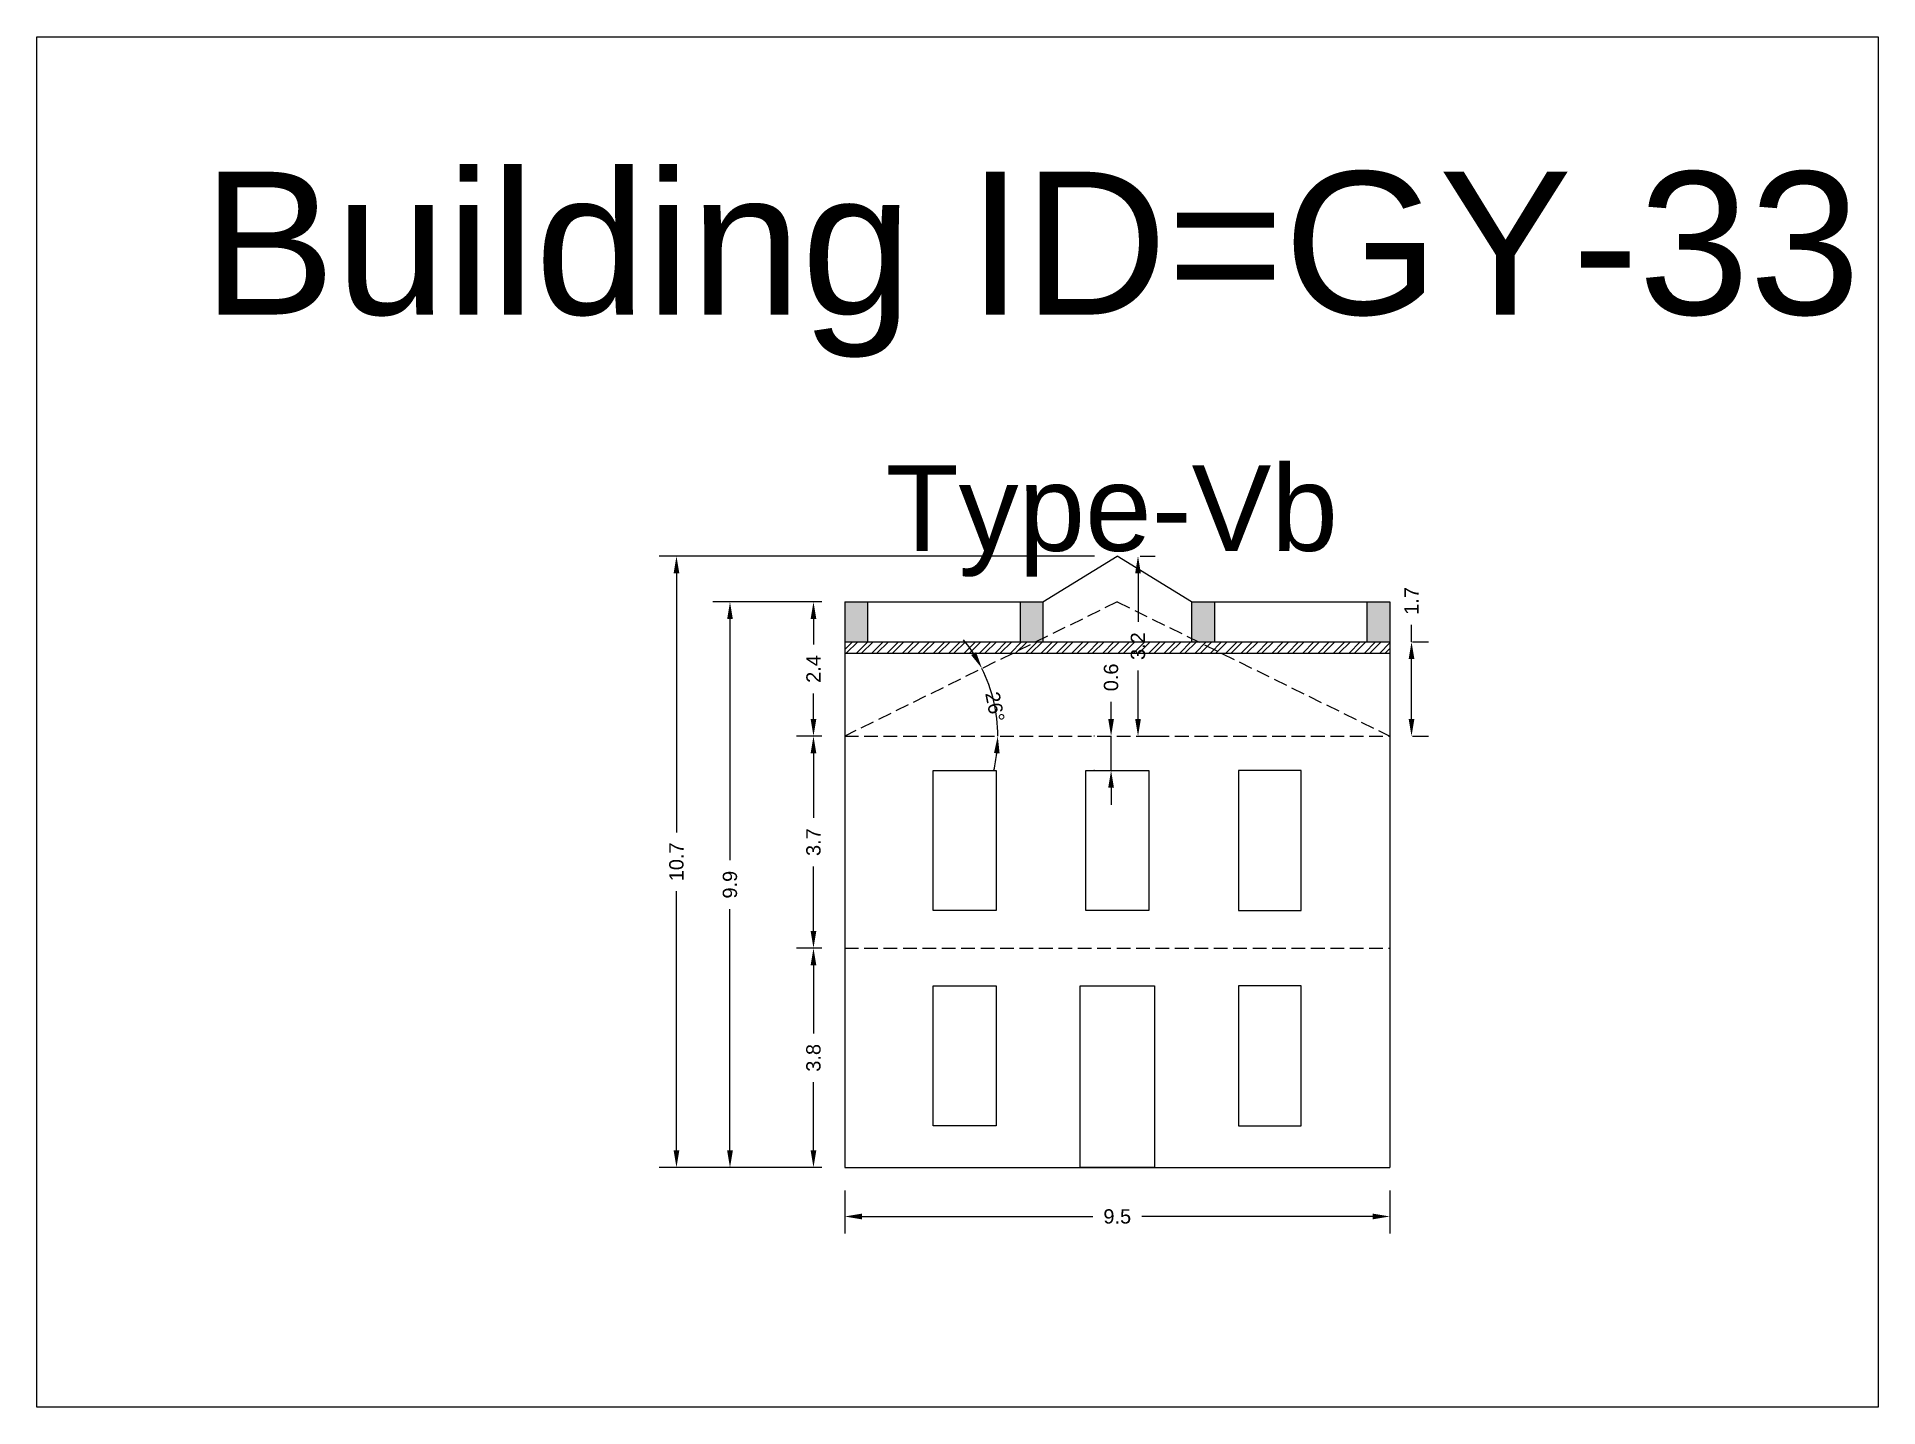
# Model space of a CAD drawing. Header units: metres. Extents: x 3416649 to 3417076, y -6712857 to -6712690.
# Drawn here: x 3416736.7 to 3416768.93, y -6712822.69 to -6712798.71 of the extents above; entities that cross this region are included whole.
import ezdxf

# ---------------------------------------------------------------- set-up
doc = ezdxf.new("R2010")
doc.units = ezdxf.units.M
doc.linetypes.add('ACAD_ISO02W100', pattern=[15, 12, -3])
doc.layers.add('Dotted', color=7, linetype='ACAD_ISO02W100', plot=False)
doc.styles.get("Standard").update_dxf_attribs({"font": 'arial.ttf'})
doc.dimstyles.new('ISO-25', dxfattribs={"dimtxt": 0.25, "dimasz": 0.3, "dimexe": 0.3, "dimexo": 0.4, "dimgap": 0.2, "dimtad": 0, "dimdec": 1, "dimdsep": 46, "dimtxsty": 'Standard', "dimcen": 2.5, "dimadec": 0, "dimazin": 0, "dimtfac": 1, "dimtdec": 1, "dimtmove": 0, "dimatfit": 3, "dimfxl": 1, "dimarcsym": 0})

# ---------------------------------------------------------------- blocks, each defined once
blk = doc.blocks.new('*D231')
at = {"color": 0, "lineweight": -2, "transparency": 16777216}
for p, q in [((3416750.444, -6712814.657), (3416749.997, -6712814.657)), ((3416750.297, -6712814.957), (3416750.297, -6712816.149)), ((3416750.297, -6712818.197), (3416750.297, -6712817.005)), ((3416750.444, -6712818.497), (3416749.997, -6712818.497))]:
    blk.add_line(p, q, dxfattribs=at)
at = {"color": 0, "transparency": 16777216}
for points in [[(3416750.247, -6712814.957), (3416750.347, -6712814.957), (3416750.297, -6712814.657)], [(3416750.247, -6712818.197), (3416750.347, -6712818.197), (3416750.297, -6712818.497)]]:
    blk.add_solid(points, dxfattribs=at)
at = {"layer": 'Defpoints', "color": 0, "transparency": 16777216}
for p in [(3416750.297, -6712814.657), (3416750.844, -6712814.657), (3416750.844, -6712818.497)]:
    blk.add_point(p, dxfattribs=at)
at = {"color": 0, "transparency": 16777216, "insert": (3416750.297, -6712816.577), "char_height": 0.25, "attachment_point": 5, "rotation": 90}
blk.add_mtext('3.8', dxfattribs=at)
blk = doc.blocks.new('*D232')
at = {"color": 0, "lineweight": -2, "transparency": 16777216}
for p, q in [((3416750.444, -6712810.947), (3416749.997, -6712810.947)), ((3416750.297, -6712811.247), (3416750.297, -6712812.374)), ((3416750.297, -6712814.357), (3416750.297, -6712813.229)), ((3416750.444, -6712814.657), (3416749.997, -6712814.657))]:
    blk.add_line(p, q, dxfattribs=at)
at = {"color": 0, "transparency": 16777216}
for points in [[(3416750.247, -6712811.247), (3416750.347, -6712811.247), (3416750.297, -6712810.947)], [(3416750.247, -6712814.357), (3416750.347, -6712814.357), (3416750.297, -6712814.657)]]:
    blk.add_solid(points, dxfattribs=at)
at = {"layer": 'Defpoints', "color": 0, "transparency": 16777216}
for p in [(3416750.297, -6712810.947), (3416750.844, -6712810.947), (3416750.844, -6712814.657)]:
    blk.add_point(p, dxfattribs=at)
at = {"color": 0, "transparency": 16777216, "insert": (3416750.297, -6712812.802), "char_height": 0.25, "attachment_point": 5, "rotation": 90}
blk.add_mtext('3.7', dxfattribs=at)
blk = doc.blocks.new('*D233')
at = {"color": 0, "lineweight": -2, "transparency": 16777216}
for p, q in [((3416750.444, -6712808.597), (3416749.997, -6712808.597)), ((3416750.297, -6712808.897), (3416750.297, -6712809.343)), ((3416750.297, -6712810.647), (3416750.297, -6712810.201)), ((3416750.444, -6712810.947), (3416749.997, -6712810.947))]:
    blk.add_line(p, q, dxfattribs=at)
at = {"color": 0, "transparency": 16777216}
for points in [[(3416750.247, -6712808.897), (3416750.347, -6712808.897), (3416750.297, -6712808.597)], [(3416750.247, -6712810.647), (3416750.347, -6712810.647), (3416750.297, -6712810.947)]]:
    blk.add_solid(points, dxfattribs=at)
at = {"layer": 'Defpoints', "color": 0, "transparency": 16777216}
for p in [(3416750.297, -6712808.597), (3416750.844, -6712808.597), (3416750.844, -6712810.947)]:
    blk.add_point(p, dxfattribs=at)
at = {"color": 0, "transparency": 16777216, "insert": (3416750.297, -6712809.772), "char_height": 0.25, "attachment_point": 5, "rotation": 90}
blk.add_mtext('2.4', dxfattribs=at)
blk = doc.blocks.new('*D234')
at = {"color": 0, "lineweight": -2, "transparency": 16777216}
for p, q in [((3416755.506, -6712810.647), (3416755.506, -6712810.347)), ((3416755.214, -6712810.947), (3416755.206, -6712810.947)), ((3416755.506, -6712811.547), (3416755.506, -6712810.947)), ((3416755.214, -6712811.547), (3416755.206, -6712811.547)), ((3416755.506, -6712811.847), (3416755.506, -6712812.147))]:
    blk.add_line(p, q, dxfattribs=at)
at = {"color": 0, "transparency": 16777216}
for points in [[(3416755.456, -6712810.647), (3416755.556, -6712810.647), (3416755.506, -6712810.947)], [(3416755.456, -6712811.847), (3416755.556, -6712811.847), (3416755.506, -6712811.547)]]:
    blk.add_solid(points, dxfattribs=at)
at = {"layer": 'Defpoints', "color": 0, "transparency": 16777216}
for p in [(3416755.506, -6712810.947), (3416755.614, -6712810.947), (3416755.614, -6712811.547)]:
    blk.add_point(p, dxfattribs=at)
at = {"color": 0, "transparency": 16777216, "insert": (3416755.506, -6712809.919), "char_height": 0.25, "attachment_point": 5, "rotation": 90}
blk.add_mtext('0.6', dxfattribs=at)
blk = doc.blocks.new('*D235')
at = {"color": 0, "lineweight": -2, "transparency": 16777216}
for p, q in [((3416756.014, -6712807.797), (3416756.277, -6712807.797)), ((3416755.977, -6712808.097), (3416755.977, -6712808.946)), ((3416755.977, -6712810.647), (3416755.977, -6712809.798)), ((3416756.014, -6712810.947), (3416756.277, -6712810.947))]:
    blk.add_line(p, q, dxfattribs=at)
at = {"color": 0, "transparency": 16777216}
for points in [[(3416755.927, -6712808.097), (3416756.027, -6712808.097), (3416755.977, -6712807.797)], [(3416755.927, -6712810.647), (3416756.027, -6712810.647), (3416755.977, -6712810.947)]]:
    blk.add_solid(points, dxfattribs=at)
at = {"layer": 'Defpoints', "color": 0, "transparency": 16777216}
for p in [(3416755.614, -6712807.797), (3416755.614, -6712810.947), (3416755.977, -6712810.947)]:
    blk.add_point(p, dxfattribs=at)
at = {"color": 0, "transparency": 16777216, "insert": (3416755.977, -6712809.372), "char_height": 0.25, "attachment_point": 5, "rotation": 90}
blk.add_mtext('3.2', dxfattribs=at)
blk = doc.blocks.new('*D236')
at = {"color": 0, "lineweight": -2, "transparency": 16777216}
for p, q in [((3416760.764, -6712809.297), (3416760.764, -6712808.997)), ((3416760.784, -6712809.297), (3416761.064, -6712809.297)), ((3416760.764, -6712810.647), (3416760.764, -6712809.597)), ((3416760.784, -6712810.947), (3416761.064, -6712810.947))]:
    blk.add_line(p, q, dxfattribs=at)
at = {"color": 0, "transparency": 16777216}
for points in [[(3416760.714, -6712809.597), (3416760.814, -6712809.597), (3416760.764, -6712809.297)], [(3416760.714, -6712810.647), (3416760.814, -6712810.647), (3416760.764, -6712810.947)]]:
    blk.add_solid(points, dxfattribs=at)
at = {"layer": 'Defpoints', "color": 0, "transparency": 16777216}
for p in [(3416760.384, -6712809.297), (3416760.764, -6712809.297), (3416760.384, -6712810.947)]:
    blk.add_point(p, dxfattribs=at)
at = {"color": 0, "transparency": 16777216, "insert": (3416760.764, -6712808.581), "char_height": 0.25, "attachment_point": 5, "rotation": 90}
blk.add_mtext('1.7', dxfattribs=at)
blk = doc.blocks.new('*D237')
at = {"color": 0, "lineweight": -2, "transparency": 16777216}
for p, q in [((3416750.844, -6712818.897), (3416750.844, -6712819.653)), ((3416760.384, -6712818.897), (3416760.384, -6712819.653)), ((3416751.144, -6712819.353), (3416755.186, -6712819.353)), ((3416760.084, -6712819.353), (3416756.043, -6712819.353))]:
    blk.add_line(p, q, dxfattribs=at)
at = {"color": 0, "transparency": 16777216}
for points in [[(3416751.144, -6712819.303), (3416751.144, -6712819.403), (3416750.844, -6712819.353)], [(3416760.084, -6712819.303), (3416760.084, -6712819.403), (3416760.384, -6712819.353)]]:
    blk.add_solid(points, dxfattribs=at)
at = {"layer": 'Defpoints', "color": 0, "transparency": 16777216}
for p in [(3416750.844, -6712818.497), (3416760.384, -6712818.497), (3416760.384, -6712819.353)]:
    blk.add_point(p, dxfattribs=at)
at = {"color": 0, "transparency": 16777216, "insert": (3416755.614, -6712819.353), "char_height": 0.25, "attachment_point": 5}
blk.add_mtext('9.5', dxfattribs=at)
blk = doc.blocks.new('*D238')
at = {"color": 0, "lineweight": -2, "transparency": 16777216}
for start, end in [(32.6492, 39.0707), (0, 26.2277), (347.157, 353.5785)]:
    blk.add_arc((3416750.844, -6712810.947), 2.678, start, end, dxfattribs=at)
at = {"color": 0, "transparency": 16777216}
for points in [[(3416753.143, -6712809.477), (3416753.056, -6712809.527), (3416753.247, -6712809.763)], [(3416753.456, -6712811.244), (3416753.555, -6712811.249), (3416753.522, -6712810.947)]]:
    blk.add_solid(points, dxfattribs=at)
at = {"layer": 'Defpoints', "color": 0, "transparency": 16777216}
for p in [(3416755.614, -6712808.597), (3416753.399, -6712810.142), (3416750.844, -6712810.947), (3416750.844, -6712810.947), (3416760.384, -6712810.947)]:
    blk.add_point(p, dxfattribs=at)
at = {"color": 0, "transparency": 16777216, "insert": (3416753.473, -6712810.434), "char_height": 0.25, "attachment_point": 5, "rotation": 281.0347}
blk.add_mtext('26°', dxfattribs=at)
blk = doc.blocks.new('*D239')
at = {"color": 0, "lineweight": -2, "transparency": 16777216}
for p, q in [((3416750.444, -6712808.597), (3416748.536, -6712808.597)), ((3416748.836, -6712808.897), (3416748.836, -6712813.119)), ((3416748.836, -6712818.197), (3416748.836, -6712813.975)), ((3416750.444, -6712818.497), (3416748.536, -6712818.497))]:
    blk.add_line(p, q, dxfattribs=at)
at = {"color": 0, "transparency": 16777216}
for points in [[(3416748.786, -6712808.897), (3416748.886, -6712808.897), (3416748.836, -6712808.597)], [(3416748.786, -6712818.197), (3416748.886, -6712818.197), (3416748.836, -6712818.497)]]:
    blk.add_solid(points, dxfattribs=at)
at = {"layer": 'Defpoints', "color": 0, "transparency": 16777216}
for p in [(3416748.836, -6712808.597), (3416750.844, -6712808.597), (3416750.844, -6712818.497)]:
    blk.add_point(p, dxfattribs=at)
at = {"color": 0, "transparency": 16777216, "insert": (3416748.836, -6712813.547), "char_height": 0.25, "attachment_point": 5, "rotation": 90}
blk.add_mtext('9.9', dxfattribs=at)
blk = doc.blocks.new('*D240')
at = {"color": 0, "lineweight": -2, "transparency": 16777216}
for p, q in [((3416755.214, -6712807.797), (3416747.599, -6712807.797)), ((3416747.899, -6712808.097), (3416747.899, -6712812.634)), ((3416747.899, -6712818.197), (3416747.899, -6712813.66)), ((3416750.444, -6712818.497), (3416747.599, -6712818.497))]:
    blk.add_line(p, q, dxfattribs=at)
at = {"color": 0, "transparency": 16777216}
for points in [[(3416747.849, -6712808.097), (3416747.949, -6712808.097), (3416747.899, -6712807.797)], [(3416747.849, -6712818.197), (3416747.949, -6712818.197), (3416747.899, -6712818.497)]]:
    blk.add_solid(points, dxfattribs=at)
at = {"layer": 'Defpoints', "color": 0, "transparency": 16777216}
for p in [(3416747.899, -6712807.797), (3416755.614, -6712807.797), (3416750.844, -6712818.497)]:
    blk.add_point(p, dxfattribs=at)
at = {"color": 0, "transparency": 16777216, "insert": (3416747.899, -6712813.147), "char_height": 0.25, "attachment_point": 5, "rotation": 90}
blk.add_mtext('10.7', dxfattribs=at)

msp = doc.modelspace()

# ---------------------------------------------------------------- hatches: boundary and pattern name
h = msp.add_hatch(color=256)
h.dxf.hatch_style = 1
h.paths.add_polyline_path([(3416750.844, -6712808.597), (3416751.244, -6712808.597), (3416751.244, -6712809.297), (3416750.844, -6712809.297)])
h.paths.add_polyline_path([(3416753.914, -6712808.597), (3416754.314, -6712808.597), (3416754.314, -6712809.237), (3416754.193, -6712809.297), (3416753.914, -6712809.297)])
h.paths.add_polyline_path([(3416754.314, -6712809.237), (3416754.314, -6712809.297), (3416754.193, -6712809.297)], flags=17)
h = msp.add_hatch(color=256)
h.dxf.hatch_style = 1
h.paths.add_polyline_path([(3416760.384, -6712808.597), (3416759.984, -6712808.597), (3416759.984, -6712809.297), (3416760.384, -6712809.297)])
h.paths.add_polyline_path([(3416757.314, -6712808.597), (3416756.914, -6712808.597), (3416756.914, -6712809.237), (3416757.035, -6712809.297), (3416757.314, -6712809.297)])
h.paths.add_polyline_path([(3416756.914, -6712809.237), (3416756.914, -6712809.297), (3416757.035, -6712809.297)], flags=17)
h = msp.add_hatch()
h.set_pattern_fill('ANSI32', color=256, scale=0.02)
h.set_pattern_definition([(45, (-13.40862, 1.38911), (-0.134703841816, 0.134703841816), []), (45, (-13.31882, 1.38911), (-0.134703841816, 0.134703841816), [])])
h.paths.add_polyline_path([(3416750.844, -6712809.297), (3416750.844, -6712809.497), (3416760.384, -6712809.497), (3416760.384, -6712809.297)])

# ---------------------------------------------------------------- linework, layer by layer
for points in [[(3416736.704, -6712798.71), (3416768.931, -6712798.71), (3416768.931, -6712822.69), (3416736.704, -6712822.69)], [(3416753.494, -6712811.547), (3416753.494, -6712813.997), (3416752.394, -6712813.997), (3416752.394, -6712811.547)], [(3416756.164, -6712811.547), (3416756.164, -6712813.997), (3416755.064, -6712813.997), (3416755.064, -6712811.547)], [(3416757.734, -6712811.547), (3416757.734, -6712813.997), (3416758.834, -6712813.997), (3416758.834, -6712811.547)], [(3416753.494, -6712815.317), (3416753.494, -6712817.767), (3416752.394, -6712817.767), (3416752.394, -6712815.317)], [(3416756.264, -6712818.497), (3416754.964, -6712818.497), (3416754.964, -6712815.317), (3416756.264, -6712815.317)], [(3416757.734, -6712815.317), (3416757.734, -6712817.767), (3416758.834, -6712817.767), (3416758.834, -6712815.317)]]:
    msp.add_lwpolyline(points, close=True)
for points in [[(3416754.314, -6712808.597), (3416755.614, -6712807.797)], [(3416756.914, -6712808.597), (3416755.614, -6712807.797)], [(3416750.844, -6712808.597), (3416750.844, -6712818.497)], [(3416750.844, -6712808.597), (3416754.314, -6712808.597)], [(3416751.244, -6712808.597), (3416751.244, -6712809.297)], [(3416753.914, -6712808.597), (3416753.914, -6712809.297)], [(3416754.314, -6712808.597), (3416754.314, -6712809.297)], [(3416756.914, -6712808.597), (3416760.384, -6712808.597)], [(3416756.914, -6712808.597), (3416756.914, -6712809.297)], [(3416757.314, -6712808.597), (3416757.314, -6712809.297)], [(3416759.984, -6712808.597), (3416759.984, -6712809.297)], [(3416760.384, -6712808.597), (3416760.384, -6712818.497)], [(3416750.844, -6712809.297), (3416760.384, -6712809.297)], [(3416750.844, -6712809.497), (3416760.384, -6712809.497)], [(3416750.844, -6712818.497), (3416760.384, -6712818.497)]]:
    msp.add_lwpolyline(points)
at = {"layer": 'Dotted', "ltscale": 0.02}
for points in [[(3416755.614, -6712808.597), (3416750.844, -6712810.947)], [(3416755.614, -6712808.597), (3416760.384, -6712810.947)], [(3416750.844, -6712810.947), (3416760.384, -6712810.947)], [(3416750.844, -6712814.657), (3416760.384, -6712814.657)]]:
    msp.add_lwpolyline(points, dxfattribs=at)

# ---------------------------------------------------------------- texts
at = {"attachment_point": 1}
for s, width, insert, char_height in [('Building ID=GY-33', 67.86454, (3416739.601, -6712801.07), 2.5), ('Type-Vb ', 9.99112, (3416751.558, -6712806.206), 1.5)]:
    msp.add_mtext_dynamic_manual_height_columns(s, width=width, gutter_width=12.5, heights=[0.517], dxfattribs=dict(at, insert=insert, char_height=char_height))

# ---------------------------------------------------------------- dimensions: what is measured, and where the dimension line sits
for base, p1, p2, picture, middle in [((3416747.899, -6712807.797), (3416750.844, -6712818.497), (3416755.614, -6712807.797), '*D240', (3416747.899, -6712813.147)), ((3416755.97704415, -6712810.946914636), (3416755.614127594, -6712807.796914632), (3416755.614127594, -6712810.946914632), '*D235', (3416755.977044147, -6712809.371914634)), ((3416760.764006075, -6712809.296914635), (3416760.384127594, -6712810.946914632), (3416760.384127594, -6712809.296914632), '*D236', (3416760.764006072, -6712808.581106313)), ((3416748.836, -6712808.597), (3416750.844, -6712818.497), (3416750.844, -6712808.597), '*D239', (3416748.836, -6712813.547)), ((3416750.296536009, -6712808.596914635), (3416750.844127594, -6712810.946914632), (3416750.844127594, -6712808.596914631), '*D233', (3416750.296536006, -6712809.771914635)), ((3416755.506, -6712810.947), (3416755.614, -6712811.547), (3416755.614, -6712810.947), '*D234', (3416755.506, -6712809.919)), ((3416750.297, -6712810.947), (3416750.844, -6712814.657), (3416750.844, -6712810.947), '*D232', (3416750.297, -6712812.802)), ((3416750.297, -6712814.657), (3416750.844, -6712818.497), (3416750.844, -6712814.657), '*D231', (3416750.297, -6712816.577))]:
    dim = msp.add_linear_dim(base=base, p1=p1, p2=p2, angle=90, dimstyle='ISO-25')
    dim.commit()
    dim.dimension.update_dxf_attribs({"geometry": picture, "text_midpoint": middle})
dim = msp.add_angular_dim_2l(base=(3416753.399, -6712810.142), line1=((3416750.844, -6712810.947), (3416760.384, -6712810.947)), line2=((3416755.614, -6712808.597), (3416750.844, -6712810.947)), dimstyle='ISO-25')
dim.commit()
dim.dimension.update_dxf_attribs({"geometry": '*D238', "text_midpoint": (3416753.473, -6712810.434), "dimtype": 162})
dim = msp.add_linear_dim(base=(3416760.384, -6712819.353), p1=(3416750.844, -6712818.497), p2=(3416760.384, -6712818.497), dimstyle='ISO-25')
dim.commit()
dim.dimension.update_dxf_attribs({"geometry": '*D237', "text_midpoint": (3416755.614, -6712819.353)})

doc.saveas('drawing.dxf')
